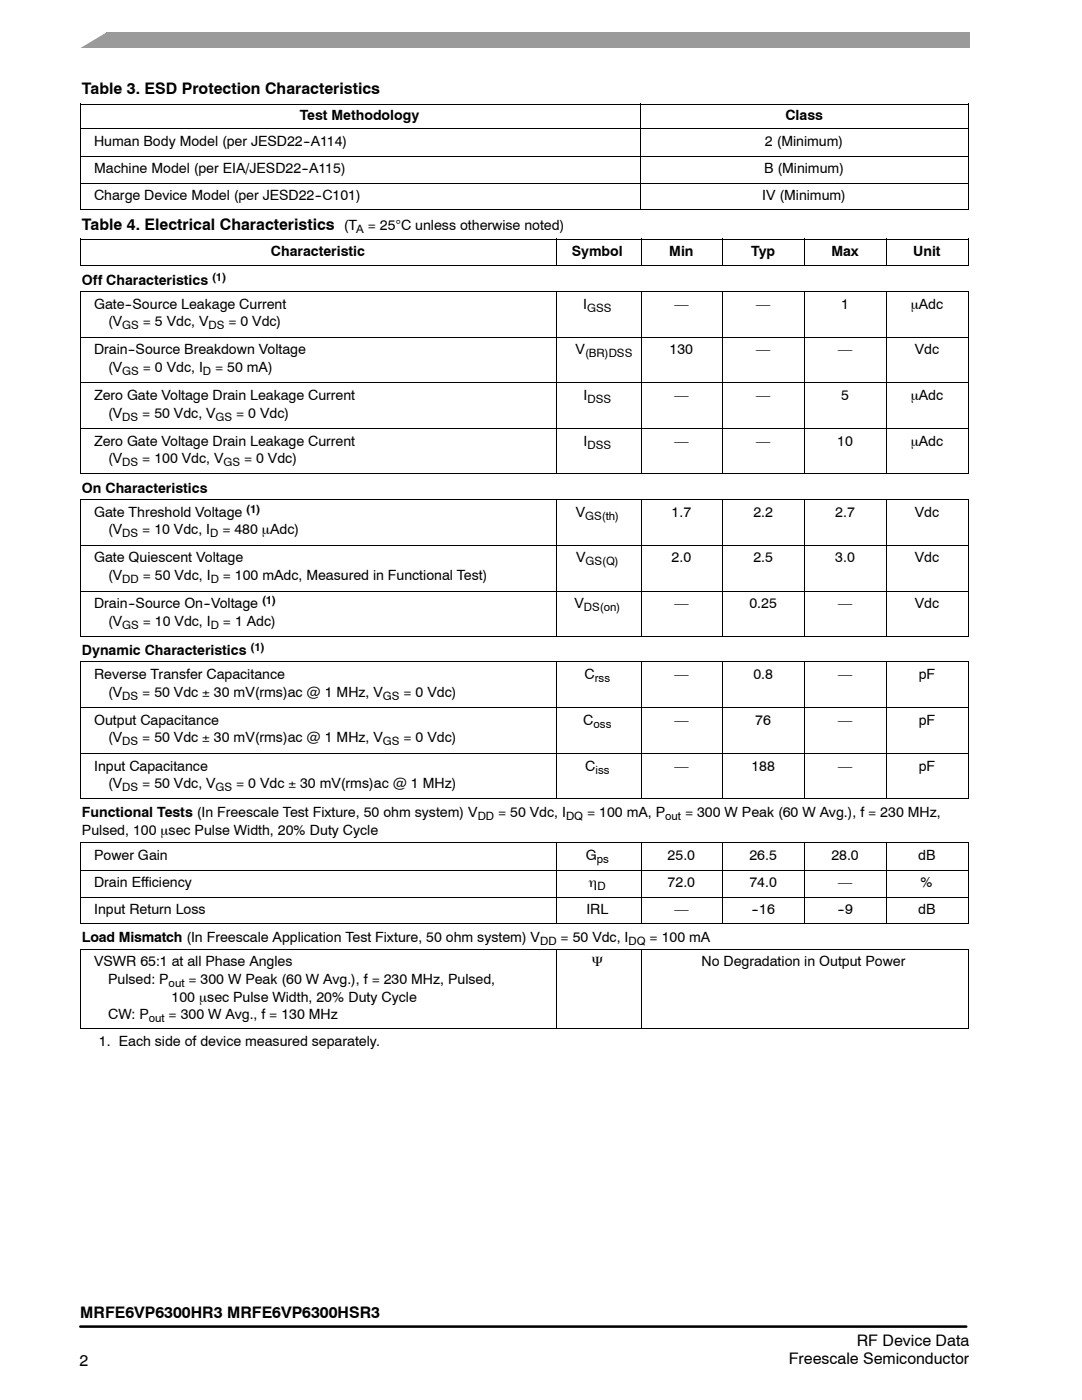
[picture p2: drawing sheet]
<svg xmlns="http://www.w3.org/2000/svg" width="216mm" height="279mm" viewBox="0 0 216 279" stroke-linecap="round" stroke-linejoin="round" font-family="sans-serif">
<defs><g id="words">
<g font-size="3.2">
<text x="16.4" y="18.7">Table 3. ESD Protection Characteristics</text>
<text x="16.4" y="45.9">Table 4. Electrical Characteristics</text>
<text x="16" y="263.1">MRFE6VP6300HR3 MRFE6VP6300HSR3</text>
<text x="170.9" y="268.5">RF Device Data</text>
<text x="15.9" y="272.6">2</text>
<text x="157.4" y="272.2">Freescale Semiconductor</text>
</g>
<g font-size="2.8">
<text x="59.8" y="24">Test Methodology</text>
<text x="156.7" y="24">Class</text>
<text x="18.8" y="29.2">Human Body Model (per JESD22--A114)</text>
<text x="152.6" y="29.2">2 (Minimum)</text>
<text x="18.8" y="34.6">Machine Model (per EIA/JESD22--A115)</text>
<text x="152.5" y="34.6">B (Minimum)</text>
<text x="18.8" y="40">Charge Device Model (per JESD22--C101)</text>
<text x="152.1" y="40">IV (Minimum)</text>
<text x="68.6" y="45.9">(T</text>
<text x="73.4" y="45.9">= 25°C unless otherwise noted)</text>
<text x="54.1" y="51.2">Characteristic</text>
<text x="114.1" y="51.2">Symbol</text>
<text x="133.5" y="51.2">Min</text>
<text x="149.9" y="51.2">Typ</text>
<text x="165.9" y="51.2">Max</text>
<text x="182.2" y="51.2">Unit</text>
<text x="16.4" y="56.8">Off Characteristics</text>
<text x="18.8" y="61.6">Gate--Source Leakage Current</text>
<text x="21.6" y="65.1">(V</text>
<text x="28.5" y="65.1">= 5 Vdc, V</text>
<text x="45.6" y="65.1">= 0 Vdc)</text>
<text x="116.4" y="61.6">I</text>
<text x="134.6" y="61.6">ó</text>
<text x="150.9" y="61.6">ó</text>
<text x="167.8" y="61.6">1</text>
<text x="181.7" y="61.6">μAdc</text>
<text x="18.8" y="70.7">Drain--Source Breakdown Voltage</text>
<text x="114.9" y="70.7">V</text>
<text x="133.6" y="70.7">130</text>
<text x="150.9" y="70.7">ó</text>
<text x="167.2" y="70.7">ó</text>
<text x="182.5" y="70.7">Vdc</text>
<text x="21.6" y="74.2">(V</text>
<text x="28.5" y="74.2">= 0 Vdc, I</text>
<text x="42.9" y="74.2">= 50 mA)</text>
<text x="18.8" y="79.8">Zero Gate Voltage Drain Leakage Current</text>
<text x="21.6" y="83.4">(V</text>
<text x="28.4" y="83.4">= 50 Vdc, V</text>
<text x="47.1" y="83.4">= 0 Vdc)</text>
<text x="116.5" y="79.8">I</text>
<text x="134.6" y="79.8">ó</text>
<text x="150.9" y="79.8">ó</text>
<text x="167.8" y="79.8">5</text>
<text x="181.7" y="79.8">μAdc</text>
<text x="18.8" y="89">Zero Gate Voltage Drain Leakage Current</text>
<text x="116.5" y="89">I</text>
<text x="134.6" y="89">ó</text>
<text x="150.9" y="89">ó</text>
<text x="167" y="89">10</text>
<text x="181.7" y="89">μAdc</text>
<text x="21.6" y="92.5">(V</text>
<text x="28.4" y="92.5">= 100 Vdc, V</text>
<text x="48.7" y="92.5">= 0 Vdc)</text>
<text x="16.4" y="98.3">On Characteristics</text>
<text x="18.8" y="103.1">Gate Threshold Voltage</text>
<text x="21.6" y="106.6">(V</text>
<text x="28.4" y="106.6">= 10 Vdc, I</text>
<text x="44.4" y="106.6">= 480 μAdc)</text>
<text x="114.9" y="103.1">V</text>
<text x="134" y="103.1">1.7</text>
<text x="150.3" y="103.1">2.2</text>
<text x="166.7" y="103.1">2.7</text>
<text x="182.5" y="103.1">Vdc</text>
<text x="18.8" y="112.2">Gate Quiescent Voltage</text>
<text x="115" y="112.2">V</text>
<text x="134" y="112.2">2.0</text>
<text x="150.3" y="112.2">2.5</text>
<text x="166.7" y="112.2">3.0</text>
<text x="182.5" y="112.2">Vdc</text>
<text x="21.6" y="115.8">(V</text>
<text x="28.5" y="115.8">= 50 Vdc, I</text>
<text x="44.5" y="115.8">= 100 mAdc, Measured in Functional Test)</text>
<text x="18.8" y="121.4">Drain--Source On--Voltage</text>
<text x="21.6" y="124.9">(V</text>
<text x="28.5" y="124.9">= 10 Vdc, I</text>
<text x="44.5" y="124.9">= 1 Adc)</text>
<text x="114.6" y="121.4">V</text>
<text x="134.6" y="121.4">ó</text>
<text x="149.5" y="121.4">0.25</text>
<text x="167.2" y="121.4">ó</text>
<text x="182.5" y="121.4">Vdc</text>
<text x="16.4" y="130.7">Dynamic Characteristics</text>
<text x="18.8" y="135.5">Reverse Transfer Capacitance</text>
<text x="116.6" y="135.5">C</text>
<text x="134.6" y="135.5">ó</text>
<text x="150.3" y="135.5">0.8</text>
<text x="167.2" y="135.5">ó</text>
<text x="183.3" y="135.5">pF</text>
<text x="21.6" y="139">(V</text>
<text x="28.4" y="139">= 50 Vdc ± 30 mV(rms)ac @ 1 MHz, V</text>
<text x="80.5" y="139">= 0 Vdc)</text>
<text x="18.8" y="144.7">Output Capacitance</text>
<text x="21.6" y="148.2">(V</text>
<text x="28.4" y="148.2">= 50 Vdc ± 30 mV(rms)ac @ 1 MHz, V</text>
<text x="80.5" y="148.2">= 0 Vdc)</text>
<text x="116.4" y="144.7">C</text>
<text x="134.6" y="144.7">ó</text>
<text x="150.7" y="144.7">76</text>
<text x="167.2" y="144.7">ó</text>
<text x="183.3" y="144.7">pF</text>
<text x="18.8" y="153.8">Input Capacitance</text>
<text x="116.8" y="153.8">C</text>
<text x="134.6" y="153.8">ó</text>
<text x="149.9" y="153.8">188</text>
<text x="167.2" y="153.8">ó</text>
<text x="183.3" y="153.8">pF</text>
<text x="21.6" y="157.3">(V</text>
<text x="28.4" y="157.3">= 50 Vdc, V</text>
<text x="47.1" y="157.3">= 0 Vdc ± 30 mV(rms)ac @ 1 MHz)</text>
<text x="16.4" y="166.6">Pulsed, 100 μsec Pulse Width, 20% Duty Cycle</text>
<text x="16.4" y="163.1">Functional Tests (In Freescale Test Fixture, 50 ohm system) V</text>
<text x="99.4" y="163.1">= 50 Vdc, I</text>
<text x="117.2" y="163.1">= 100 mA, P</text>
<text x="136.7" y="163.1">= 300 W Peak (60 W Avg.), f = 230 MHz,</text>
<text x="18.8" y="171.6">Power Gain</text>
<text x="116.9" y="171.6">G</text>
<text x="133.2" y="171.6">25.0</text>
<text x="149.5" y="171.6">26.5</text>
<text x="165.9" y="171.6">28.0</text>
<text x="183.2" y="171.6">dB</text>
<text x="18.8" y="177.1">Drain Efficiency</text>
<text x="117.5" y="177.1">η</text>
<text x="133.2" y="177.1">72.0</text>
<text x="149.5" y="177.1">74.0</text>
<text x="167.2" y="177.1">ó</text>
<text x="183.7" y="177.1">%</text>
<text x="18.8" y="182.5">Input Return Loss</text>
<text x="117" y="182.5">IRL</text>
<text x="134.6" y="182.5">ó</text>
<text x="150" y="182.5">--16</text>
<text x="167.2" y="182.5">--9</text>
<text x="183.2" y="182.5">dB</text>
<text x="16.4" y="188.1">Load Mismatch (In Freescale Application Test Fixture, 50 ohm system) V</text>
<text x="111.9" y="188.1">= 50 Vdc, I</text>
<text x="129.6" y="188.1">= 100 mA</text>
<text x="18.8" y="192.9">VSWR 65:1 at all Phase Angles</text>
<text x="21.6" y="196.4">Pulsed: P</text>
<text x="37.6" y="196.4">= 300 W Peak (60 W Avg.), f = 230 MHz, Pulsed,</text>
<text x="118.1" y="192.9">Ψ</text>
<text x="140" y="192.9">No Degradation in Output Power</text>
<text x="21.6" y="203.4">CW: P</text>
<text x="33.7" y="203.4">= 300 W Avg., f = 130 MHz</text>
<text x="34.2" y="199.9">100 μsec Pulse Width, 20% Duty Cycle</text>
<text x="19.7" y="208.8">1. Each side of device measured separately.</text>
</g>
<g font-size="2.3">
<text x="71.1" y="46.5">A</text>
<text x="42.3" y="56">(1)</text>
<text x="24.4" y="65.7">GS</text>
<text x="41.6" y="65.7">DS</text>
<text x="117.2" y="62.2">GSS</text>
<text x="116.7" y="71.3">(BR)DSS</text>
<text x="24.4" y="74.8">GS</text>
<text x="40.5" y="74.8">D</text>
<text x="24.4" y="83.9">DS</text>
<text x="43" y="83.9">GS</text>
<text x="117.2" y="80.4">DSS</text>
<text x="117.2" y="89.6">DSS</text>
<text x="24.4" y="93.1">DS</text>
<text x="44.6" y="93.1">GS</text>
<text x="24.4" y="107.2">DS</text>
<text x="41.9" y="107.2">D</text>
<text x="49.1" y="102.3">(1)</text>
<text x="116.8" y="103.7">GS(th)</text>
<text x="116.8" y="112.8">GS(Q)</text>
<text x="24.4" y="116.4">DD</text>
<text x="42" y="116.4">D</text>
<text x="24.4" y="125.5">GS</text>
<text x="42.1" y="125.5">D</text>
<text x="52.3" y="120.6">(1)</text>
<text x="116.5" y="122">DS(on)</text>
<text x="50" y="129.9">(1)</text>
<text x="118.7" y="136.1">rss</text>
<text x="24.4" y="139.6">DS</text>
<text x="76.4" y="139.6">GS</text>
<text x="24.4" y="148.8">DS</text>
<text x="76.4" y="148.8">GS</text>
<text x="118.4" y="145.2">oss</text>
<text x="118.8" y="154.4">iss</text>
<text x="24.4" y="157.9">DS</text>
<text x="43" y="157.9">GS</text>
<text x="95.3" y="163.7">DD</text>
<text x="112.9" y="163.7">DQ</text>
<text x="132.7" y="163.7">out</text>
<text x="119.1" y="172.2">ps</text>
<text x="119.2" y="177.7">D</text>
<text x="107.8" y="188.7">DD</text>
<text x="125.4" y="188.7">DQ</text>
<text x="33.7" y="197">out</text>
<text x="29.7" y="204">out</text>
</g>
</g></defs>
<path d="M15.7 6.4h177.8v3.2h-177.8z" fill="#9a9a9a"/>
<path d="M15.7 6.4h5.3l-5.3 3.2z" fill="#fff"/>
<path d="M15.7 6.4h5.3l-5.3 3.2z" fill="none" stroke="#fff" stroke-width=".34"/>
<path d="M16 264.8h176.8" fill="none" stroke="#000" stroke-width=".51"/>
<g fill="none" stroke="#000" stroke-width=".2">
<path d="M16 20.8h177.4M16 25.7h177.4M16 31.2h177.4M16 36.6h177.4M16.1 20.7v21.2M127.9 20.7v21.2M193.3 20.7v21.2M16 41.8h177.4M16 47.7h177.4M16 53h177.4M16 58.1h177.4M16.1 47.6v5.5"/>
<path d="M16.1 58.1v36.5M111 47.6v5.5M111 58.1v36.5M127.9 47.6v5.5M127.9 58.1v36.5M144.2 47.6v5.5M144.2 58.1v36.5M160.6 47.6v5.5M160.6 58.1v36.5M176.9 47.6v5.5M176.9 58.1v36.5M193.3 47.6v5.5"/>
<path d="M193.3 58.1v36.5M16 67.3h177.4M16 76.4h177.4M16 85.6h177.4M16 94.6h177.4M16 99.7h177.4M16.1 99.6v27.4M111 99.6v27.4M127.9 99.6v27.4M144.2 99.6v27.4M160.6 99.6v27.4M176.9 99.6v27.4"/>
<path d="M193.3 99.6v27.4M16 108.8h177.4M16 118h177.4M16 127h177.4M16 132.1h177.4M16.1 132v27.4M111 132v27.4M127.9 132v27.4M144.2 132v27.4M160.6 132v27.4M176.9 132v27.4M193.3 132v27.4"/>
<path d="M16 141.2h177.4M16 150.3h177.4M16 159.3h177.4M16 168.2h177.4M16 173.6h177.4M16 179h177.4M16.1 168.1v16.3M111 168.1v16.3M127.9 168.1v16.3M144.2 168.1v16.3M160.6 168.1v16.3M176.9 168.1v16.3"/>
<path d="M193.3 168.1v16.3M16 184.3h177.4M16 189.4h177.4M16.1 189.4v15.9M111 189.4v15.9M127.9 189.4v15.9M193.3 189.4v15.9M16 205.2h177.4"/>
</g>
<use href="#words"/>
</svg>
